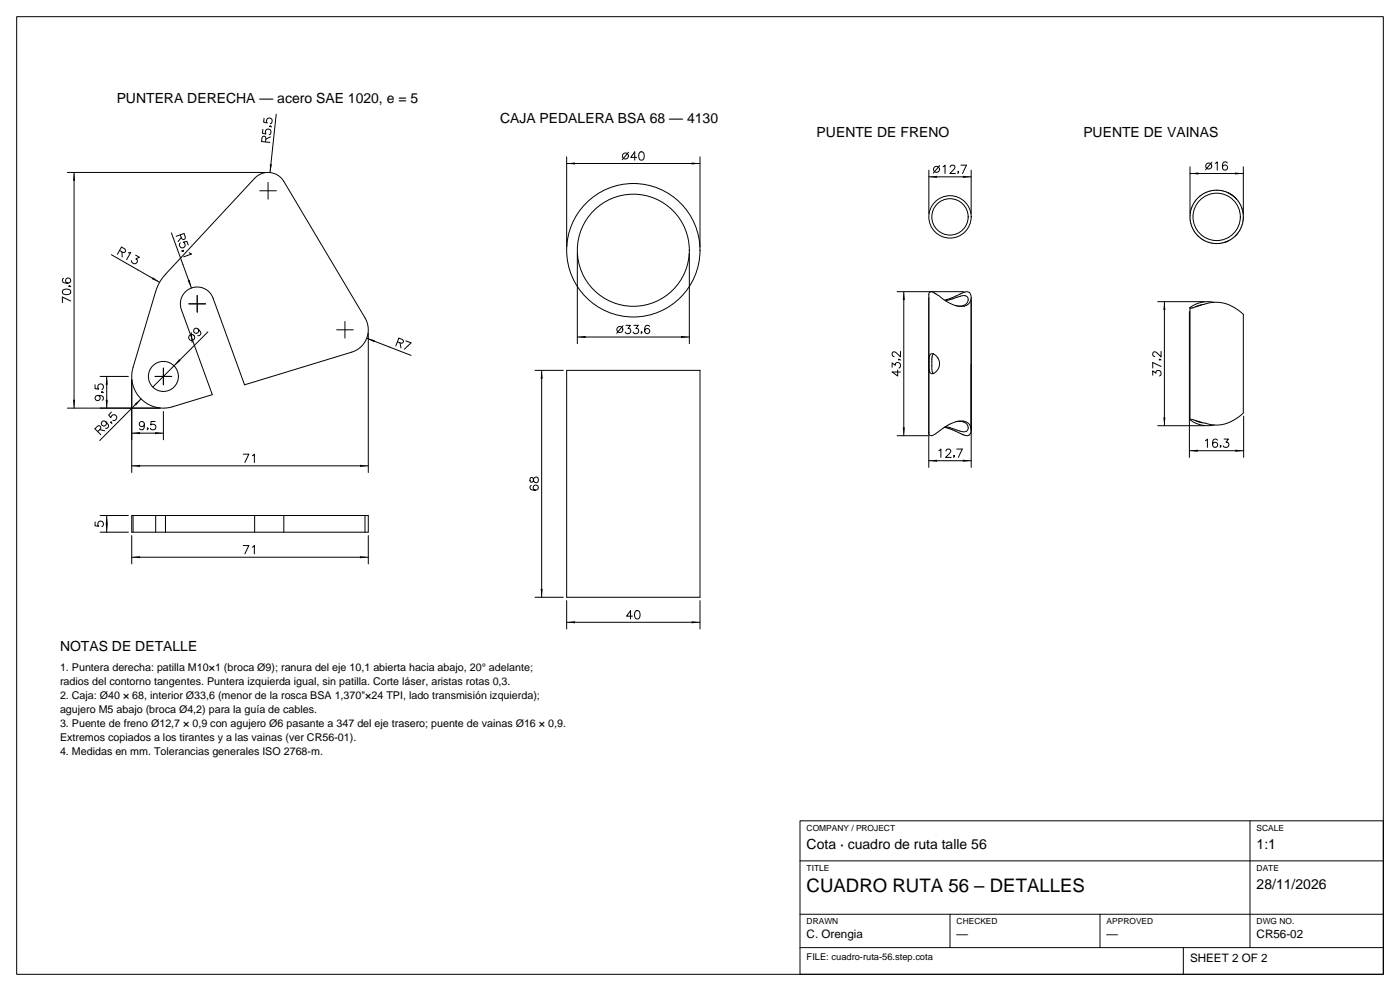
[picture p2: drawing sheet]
<svg xmlns="http://www.w3.org/2000/svg" width="420mm" height="297mm" viewBox="0 0 420 297" stroke-linecap="round" stroke-linejoin="round" font-family="sans-serif">
<defs><g id="words">
<text font-size="5.6" x="242" y="267.4">CUADRO RUTA 56 – DETALLES</text>
<g font-size="4.2">
<text x="35" y="31">PUNTERA DERECHA — acero SAE 1020, e = 5</text>
<text x="150" y="37">CAJA PEDALERA BSA 68 — 4130</text>
<text x="245" y="41">PUENTE DE FRENO</text>
<text x="325" y="41">PUENTE DE VAINAS</text>
<text x="18" y="195">NOTAS DE DETALLE</text>
<text x="242" y="254.3">Cota · cuadro de ruta talle 56</text>
<text x="377" y="254.3">1:1</text>
<text x="377" y="266.3">28/11/2026</text>
</g>
<g font-size="3.5">
<text x="81" y="42.7" transform="rotate(-84 81 42.7)">R5,5</text>
<text x="186.7" y="48">Ø40</text>
<text x="280" y="52">Ø12,7</text>
<text x="361.7" y="51">Ø16</text>
<text x="52.9" y="70.8" transform="rotate(70 52.9 70.8)">R5,1</text>
<text x="35.2" y="76.2" transform="rotate(30 35.2 76.2)">R13</text>
<text x="21.2" y="90.7" transform="rotate(-90 21.2 90.7)">70,6</text>
<text x="185" y="100">Ø33,6</text>
<text x="57.7" y="102.7" transform="rotate(-45 57.7 102.7)">Ø9</text>
<text x="118.7" y="103.7" transform="rotate(21 118.7 103.7)">R7</text>
<text x="270.1" y="112.7" transform="rotate(-90 270.1 112.7)">43,2</text>
<text x="348.3" y="112.7" transform="rotate(-90 348.3 112.7)">37,2</text>
<text x="31" y="120.1" transform="rotate(-90 31 120.1)">9,5</text>
<text x="30.2" y="130.3" transform="rotate(-45 30.2 130.3)">R9,5</text>
<text x="41.8" y="128.8">9,5</text>
<text x="281.7" y="137.1">12,7</text>
<text x="361.6" y="134.1">16,3</text>
<text x="73" y="138.6">71</text>
<text x="161.5" y="146.9" transform="rotate(-90 161.5 146.9)">68</text>
<text x="31" y="157.8" transform="rotate(-90 31 157.8)">5</text>
<text x="73" y="166">71</text>
<text x="188" y="185.5">40</text>
<text x="242" y="281.2">C. Orengia</text>
<text x="287" y="281.2">—</text>
<text x="332" y="281.2">—</text>
<text x="377" y="281.2">CR56-02</text>
<text x="357" y="288.3">SHEET 2 OF 2</text>
</g>
<g font-size="3.2">
<text x="18" y="201">1. Puntera derecha: patilla M10×1 (broca Ø9); ranura del eje 10,1 abierta hacia abajo, 20° adelante;</text>
<text x="18" y="205.2">radios del contorno tangentes. Puntera izquierda igual, sin patilla. Corte láser, aristas rotas 0,3.</text>
<text x="18" y="209.4">2. Caja: Ø40 × 68, interior Ø33,6 (menor de la rosca BSA 1,370&quot;×24 TPI, lado transmisión izquierda);</text>
<text x="18" y="213.6">agujero M5 abajo (broca Ø4,2) para la guía de cables.</text>
<text x="18" y="217.8">3. Puente de freno Ø12,7 × 0,9 con agujero Ø6 pasante a 347 del eje trasero; puente de vainas Ø16 × 0,9.</text>
<text x="18" y="222">Extremos copiados a los tirantes y a las vainas (ver CR56-01).</text>
<text x="18" y="226.2">4. Medidas en mm. Tolerancias generales ISO 2768-m.</text>
</g>
<text font-size="2.8" x="242" y="287.7">FILE: cuadro-ruta-56.step.cota</text>
<g font-size="2.5">
<text x="242" y="249">COMPANY / PROJECT</text>
<text x="377" y="249">SCALE</text>
<text x="242" y="261">TITLE</text>
<text x="377" y="261">DATE</text>
<text x="242" y="277">DRAWN</text>
<text x="287" y="277">CHECKED</text>
<text x="332" y="277">APPROVED</text>
<text x="377" y="277">DWG NO.</text>
</g>
</g></defs>
<g fill="none" stroke="#000" stroke-width=".3">
<path d="M5 5h410v287h-410zM82.9 34.2l-1.9 17.5M20.2 51.7h59.2M22.2 51.7v70.6M76.6 53.2a5.5 5.5 0 0 1 8.5 1.2l24.4 40.9a7 7 0 0 1-4 10.2l-32.1 9.8-9.5-26a5 5 0 0 0-6.5-3 5 5 0 0 0-3 6.5l9.3 25.5-11.9 3.6a9.5 9.5 0 0 1-11.9-11.8l6.8-22.8a13 13 0 0 1 2.9-5.1zM77.9 57.2h5M80.4 54.7v5M170 47v27M170 49h40M210 47v27M278.7 51v13M278.7 53h12.7"/>
<path d="M291.4 51v13M357 50v14M357 52h16M360 58.8l-1.4 1.4M361.2 58l-1.3 .8M363 57.3l-1.9 .7M366.5 57.1l2 .7M366.6 57.2l-1.6-.2-2 .3M368.5 57.8l.5 .2M369 58l.5 .4M369.5 58.4l.5 .4M370 58.8l.5 .4"/>
<path d="M370.5 59.2l.5 .5M371 59.7l.8 1.2 .8 1.7M373 50v14M33.4 76.3l14.5 8.3M51.4 69.8l6 16.5M173.2 76v27M206.8 76v27M357 64.5a8 8 0 0 0 1.2 4.8M357.1 63.5l-.1 1.1M358.2 69.2l1.2 1.5M358.6 60.1l-.8 1.4-.7 2M359.4 70.7l1.6 1.2"/>
<path d="M361 71.9a8 8 0 0 0 3.9 1.1M367.3 72.7l-2.4 .3M367.9 72.5l-.6 .2M368.5 72.2l-.6 .3M371.1 70.1l-.5 .6M371.1 70.1l-.9 1-1.7 1.1M372.6 62.6l.4 2.6M372.9 66l-.6 2.2-1.2 1.9M373 65.5l-.1 .6M373 65.1v.5M56.7 91.1h5M59.2 88.6v5"/>
<path d="M62.4 99.5l-16.6 16.5M101 98.8h5M103.5 96.3v5M110.5 99.8v41.8M269.1 87.4h19.9M271.1 87.4v43.2M281.4 88.5l-1.8-1h-.6l-.4 .6v52M287.2 89.1l.7-.3a1.72 1.72 0 0 1 2.4 .3l.2 .7a2.36 2.36 0 0 1-3.2 1.9l-.5-.1M287.2 89.1l-3.5 1M288.8 87.8l-3 1.3-2.3 .8M289.4 87.5l-.7 .3M289.5 87.6l.7-.2 .7 .3"/>
<path d="M290.9 87.7a2.73 2.73 0 0 1-.1 3.2 2.73 2.73 0 0 1-3 .9 11.8 11.8 0 0 1-6.3-3.3M291.3 89.2l.1 50.9M347.3 90.4h14M349.3 90.4v37.2M356.8 93.3v43.8M357 92.3v33.4M357.9 92.2l-.9 .1M360.5 91.4l-1.9 .6M361 91.3a10.2 10.2 0 0 1 8.7 .6M361.2 91.2l-1.4 .3-1.9 .8M364.2 90.6a8.9 8.9 0 0 0-7.4 1.7M369.7 91.8l1.4 .9 2 1.6"/>
<path d="M373 94.4v29.2M30 112.8h8.5M32 112.8v9.5M39.5 113.8v27.8M42.3 119.6l-12.4 12.4M46.5 112.8h5M49 110.3v5M110 101.4l13.3 5.1M160.5 111h8.5M162.5 111v68M170 111h40v68h-40zM173.2 101h33.6"/>
<path d="M278.7 108.6v.9a2.18 2.18 0 0 0 .5 2.4h.8M279.6 109.6l.1 1.8 .3 .5M279.6 106.9v2.7M280.1 106.1l-.5 .8M281.3 107.3a3.2 3.2 0 0 1-1.4 4.7M281.4 107.3a1.65 1.65 0 0 0-2.1-1.2h-.1a2.3 2.3 0 0 0-.5 2.5M20.2 122.3h27.8M39.5 129.8h9.5M39.5 139.6h71M49 123.3v8.5M269.1 130.6h9.3M278.6 138.1h12.8"/>
<path d="M278.7 129.6v.6l.4 .3a1.55 1.55 0 0 0 1.7-.6 13.2 13.2 0 0 1 7.9-3.7 2.45 2.45 0 0 1 2.4 1.5 2.45 2.45 0 0 1-.7 2.8l-1.1-.1M283.3 128l4.2 1.6M283.7 127.9l4.6 1.4M286.8 126.4a2.67 2.67 0 0 1 3.6 1.5v.1M287.5 129.6l1.8 .8M290.4 128v.7a1.41 1.41 0 0 1-2.1 .5M347.3 127.6h14M356.8 135.1h16.3M356.9 125.7a8.9 8.9 0 0 0 7.4 1.7M357 125.6l1 .2M358.1 125.8l1.9 .8 1.6 .2M358.6 126l2.1 .7"/>
<path d="M361.6 126.8a9.6 9.6 0 0 0 6.3 .1M373.1 123.7l-2.1 1.6-3.1 1.6M373.1 124.7v12.4M30 159.5h8.5M30 154.5h8.5M32 154.5v5M39.5 154.5h71v5h-71zM39.9 154.5v5M46.7 154.5v5M49.6 154.5v5M76.4 154.5v5M85.1 154.5v5"/>
<path d="M109.5 154.5v5M39.5 160.5v8.5M39.5 167h71M110.5 160.5v8.5M160.5 179h8.5M170 180v8.5M210 180v8.5M170 186.5h40M240 246h175v46h-175zM240 258h175M375 246v38M240 274h175"/>
<path d="M285 274v10M330 274v10M240 284h175M355 284v8"/>
<circle cx="190" cy="75" r="20"/>
<circle cx="190" cy="75" r="16.8"/>
<circle cx="285" cy="65" r="6.4"/>
<circle cx="285" cy="65" r="5.5"/>
<circle cx="365" cy="65" r="7.1"/>
<circle cx="49" cy="112.8" r="4.5"/>
</g>
<g fill="#000">
<path d="M22.2 51.7l.3 2.5h-.6zM81 49.2l.6 .1-.6 2.4zM170 49l2.5-.3v.6zM207.5 48.7l2.5 .3-2.5 .3zM278.7 53l2.5-.3v.6zM288.8 52.7l2.6 .3-2.6 .3zM357 52l2.5-.3v.6zM370.5 51.7l2.5 .3-2.5 .3zM45.9 83.1l2 1.5-2.3-1zM56.3 84.1l.6-.2 .5 2.4zM271.1 87.4l.4 2.5h-.7zM349.3 90.4l.3 2.5h-.6z"/>
<path d="M32 112.8l.3 2.5h-.6zM40.3 121.1l2-1.5-1.5 1.9zM53.7 107.6l.5 .5-2 1.5zM110 101.4l2.5 .6-.3 .6zM162.5 111l.3 2.5h-.6zM173.2 101l2.5-.3v.6zM204.3 100.7l2.5 .3-2.5 .3zM21.9 119.8h.6l-.3 2.5zM31.7 119.8h.6l-.3 2.5zM39.5 129.8l2.5-.3v.6zM39.5 139.6l2.5-.3v.6zM46.5 129.5l2.5 .3-2.5 .3z"/>
<path d="M108 139.3l2.5 .3-2.5 .3zM270.8 128.1h.7l-.4 2.5zM278.6 138.1l2.5-.3v.6zM288.9 137.8l2.5 .3-2.5 .3zM349 125.1h.6l-.3 2.5zM356.8 135.1l2.5-.3v.6zM370.6 134.8l2.5 .3-2.5 .3zM31.7 157h.6l-.3 2.5zM32 154.5l.3 2.5h-.6zM39.5 167l2.5-.3v.6zM108 166.7l2.5 .3-2.5 .3zM162.2 176.5h.6l-.3 2.5z"/>
<path d="M170 186.5l2.5-.3v.6zM207.5 186.2l2.5 .3-2.5 .3z"/>
</g>
<use href="#words"/>
</svg>
